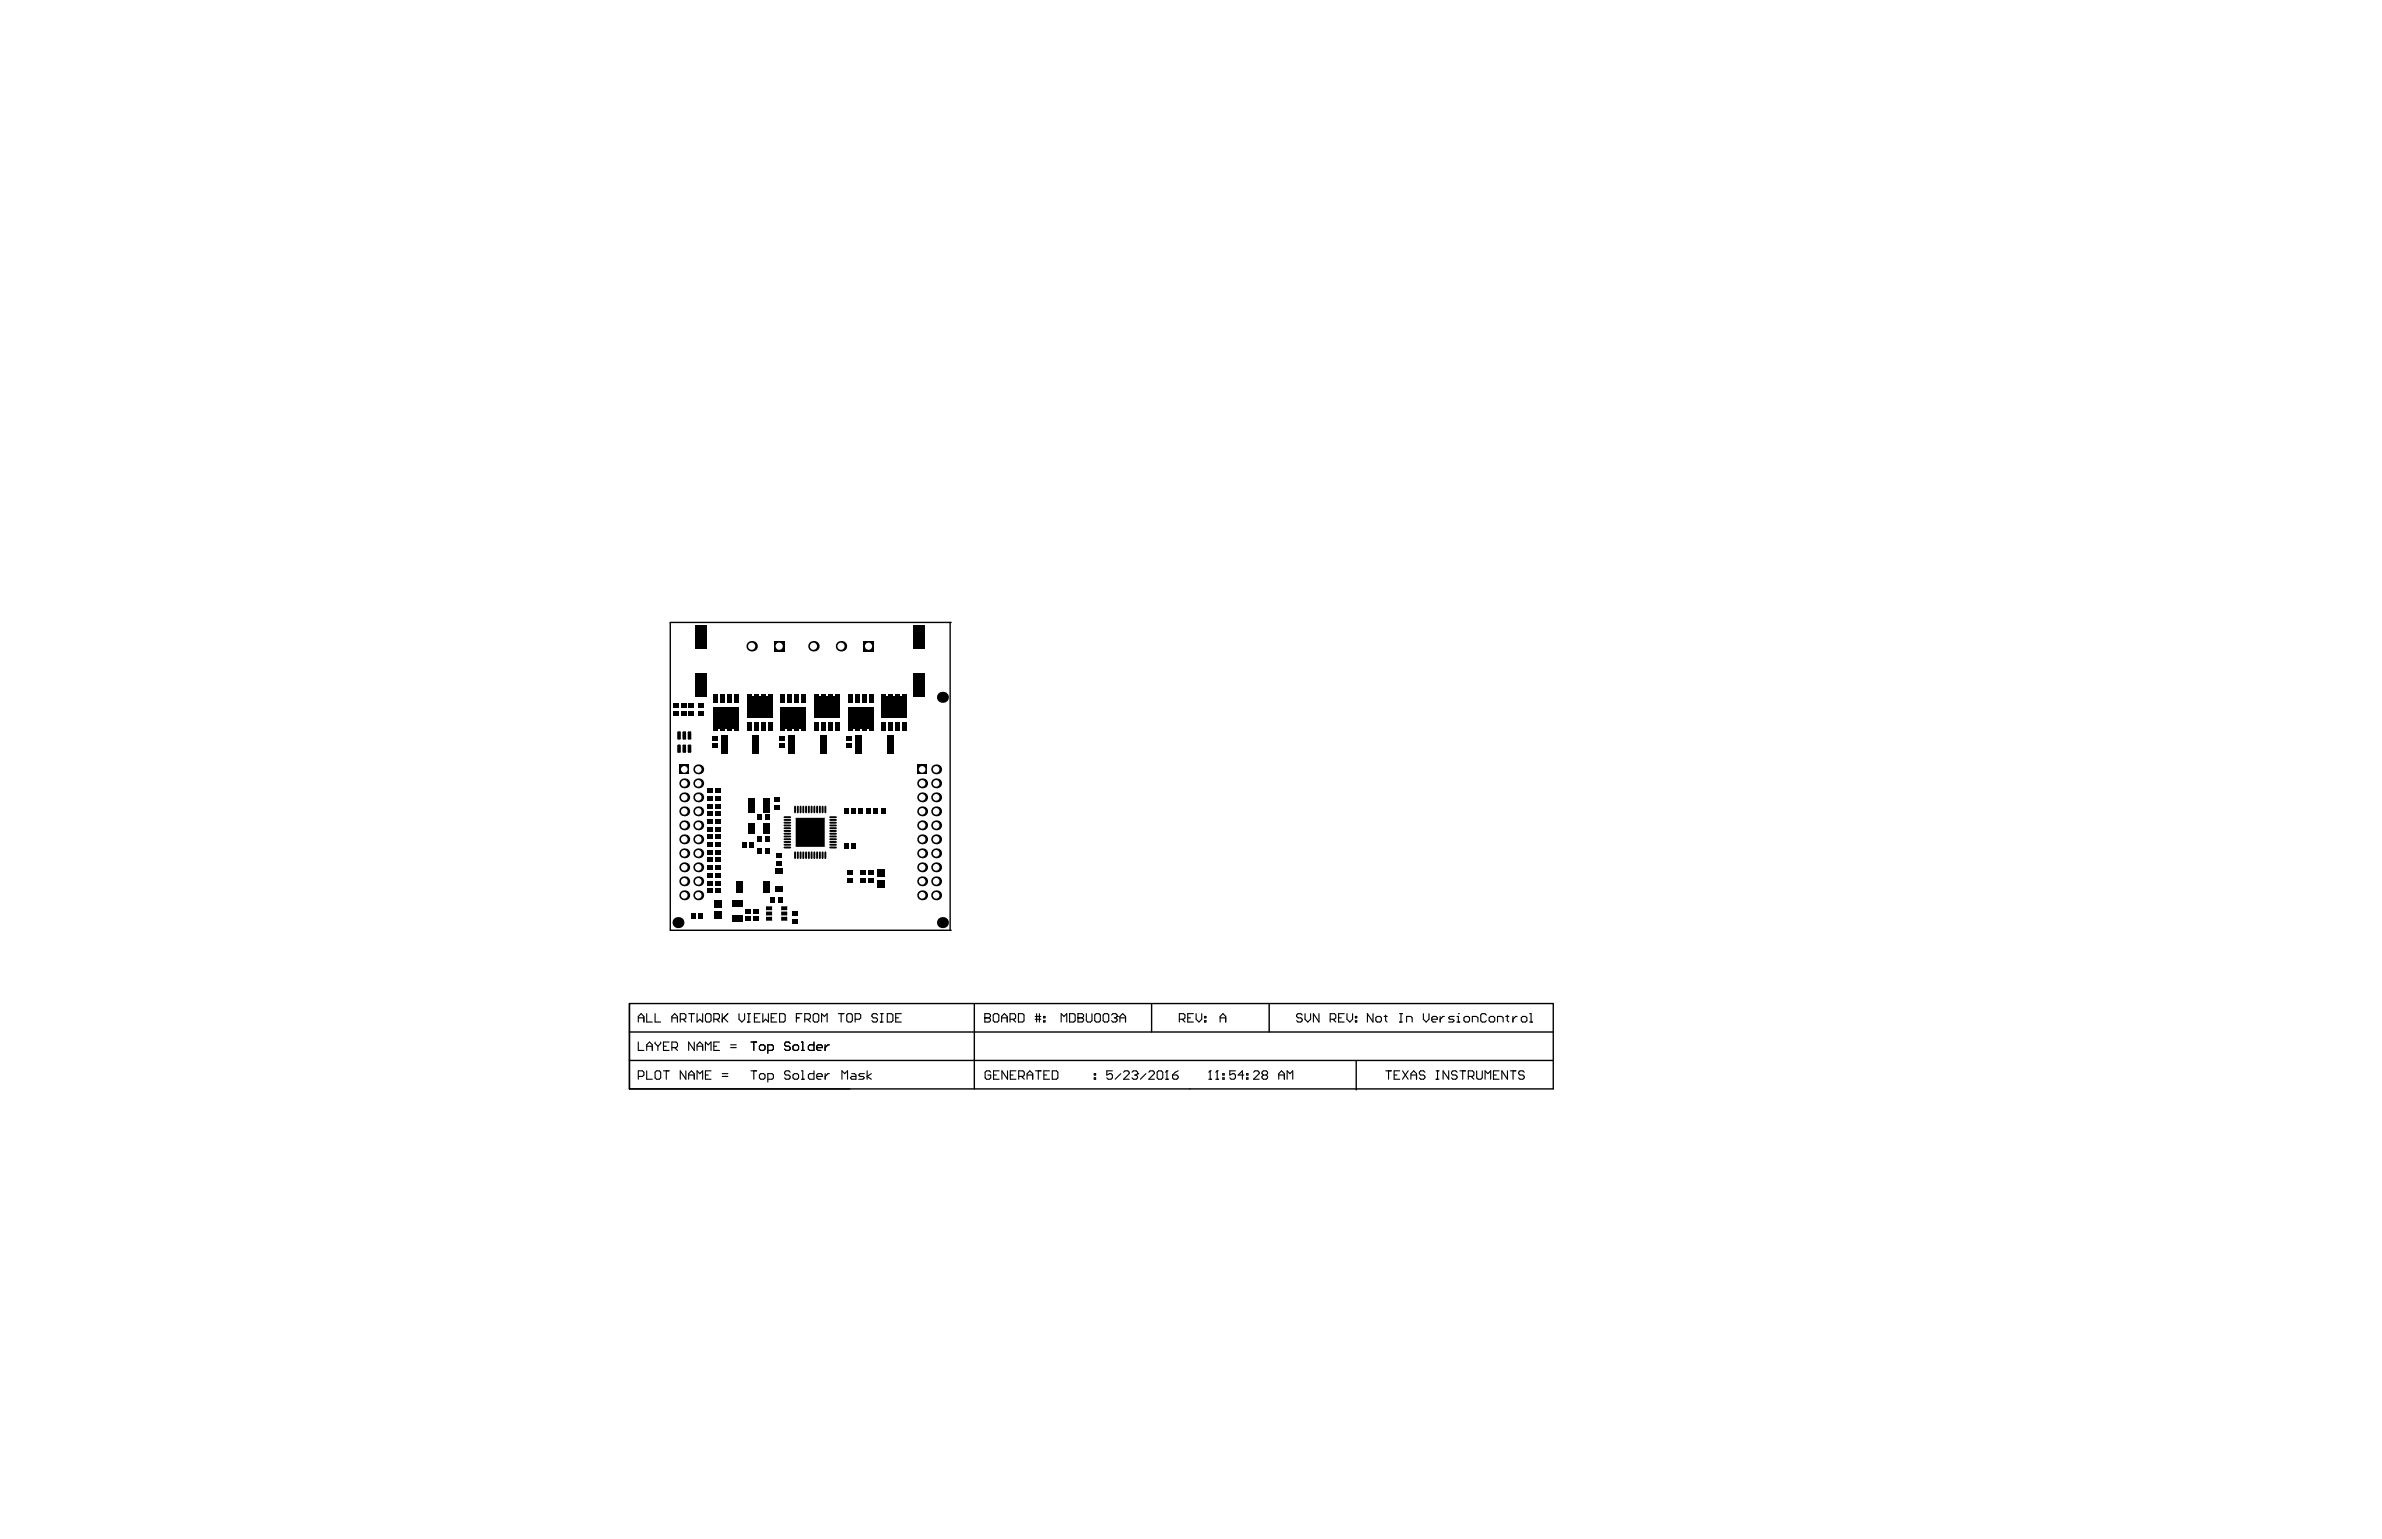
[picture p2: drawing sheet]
<svg xmlns="http://www.w3.org/2000/svg" width="432mm" height="279mm" viewBox="0 0 432 279" stroke-linecap="round" stroke-linejoin="round" font-family="sans-serif">
<path d="M172.2 112.9h.1M172.2 112.9h-50.7v55.8h50.7M172.2 112.9v55.8M172.2 168.7h.1M114.1 182h167.5v15.4h-167.5zM114.1 192.3h167.4M114.1 187.1h167.5M176.6 182v15.4M208.8 182v5.1M230.1 182v5.1M245.9 192.5v5.1" fill="none" stroke="#000" stroke-width=".25"/>
<g fill="none" stroke="#000" stroke-width=".2">
<path d="M115.7 184.6h1M115.7 185.3v-1l.5-.5 .5 .5v1M115.7 188.9v1.6h1M115.7 195.2h.8l.2-.3v-.5l-.2-.2h-.8v1.5M117.2 183.8v1.5h1M117.2 190.5v-1.1l.5-.5 .5 .5v1.1M117.2 194.2v1.5h1M117.2 189.7h1M118.8 183.8v1.5h1M118.8 194.4l.2-.2h.5l.3 .2v1l-.3 .3h-.5l-.2-.3zM118.8 188.9v.3l.5 .5M119.3 189.7v.8"/>
<path d="M119.8 188.9v.3l-.5 .5M120.3 194.2h1M120.3 189.7h.5M120.8 194.2v1.5M121.3 188.9h-1v1.6h1M121.8 184.6h1M121.8 190h.8l.2-.3v-.5l-.2-.3h-.8v1.6M121.8 185.3v-1l.5-.5 .5 .5v1M122.3 190l.5 .5M123.3 184.8h.8l.2-.2v-.6l-.2-.2h-.8v1.5M123.8 184.8l.5 .5M124.3 194.2v1.5l-1-1.5v1.5"/>
<path d="M124.8 183.8h1.1M124.8 195.7v-1l.5-.5 .6 .5v1M124.8 194.9h1.1M125.3 183.8v1.5M125.9 188.9v1.6l-1.1-1.6v1.6M126.4 183.8v1.5l.5-.5 .5 .5v-1.5M126.4 190.5v-1.1l.5-.5 .5 .5v1.1M126.4 195.7v-1.5l.5 .5 .5-.5v1.5M126.4 189.7h1M127.9 194.9h.5M127.9 190.5v-1.6l.5 .5 .5-.5v1.6M128.1 183.8h.5l.3 .2v1.1l-.3 .2h-.5l-.2-.2v-1.1z"/>
<path d="M128.9 194.2h-1v1.5h1M129.4 184.8h.8l.2-.2v-.6l-.2-.2h-.8v1.5M129.4 189.7h.5M129.9 184.8l.5 .5M130.4 188.9h-1v1.6h1M130.9 195.2h1M130.9 194.7h1M130.9 183.8v1.5M131.2 184.6l.7 .7M131.9 183.8l-1 1M132.4 190h1.1M132.4 189.4h1.1"/>
<path d="M134 183.8v1l.5 .5 .5-.5v-1M135.5 185.3h.5M135.5 183.8h.5M135.7 183.8v1.5M136.1 194.2h1.1M136.1 188.9h1.1M136.6 188.9v1.6M136.6 194.2v1.5M136.8 184.6h.5M137.7 194.9l.2-.2h.5l.3 .2v.5l-.3 .3h-.5l-.2-.3zM137.7 189.7l.2-.3h.5l.3 .3v.5l-.3 .3h-.5l-.2-.3zM137.8 183.8h-1v1.5h1"/>
<path d="M138.3 183.8v1.5l.5-.5 .5 .5v-1.5M139.2 195.7h.7l.3-.3v-.5l-.3-.2h-.7v1.5M139.2 190.5h.7l.3-.3v-.5l-.3-.3h-.7v1.6M139.8 184.6h.5M140.8 183.8h-1v1.5h1M141.3 183.8h.8l.2 .2v1.1l-.2 .2h-.8zM143.2 194.4l-.2-.2h-.5l-.3 .2v.3l.3 .2h.5l.2 .3v.2l-.2 .3h-.5l-.3-.3M143.2 189.2l-.2-.3h-.5l-.3 .3v.2l.3 .3h.5l.2 .3v.2l-.2 .3h-.5l-.3-.3M143.7 194.9l.3-.2h.5l.3 .2v.5l-.3 .3h-.5l-.3-.3zM143.7 189.7l.3-.3h.5l.3 .3v.5l-.3 .3h-.5l-.3-.3zM144.4 184.6h.5M145.3 194.2h.2v1.5"/>
<path d="M145.3 195.7h.5M145.3 190.5h.5M145.3 188.9h.2v1.6M145.4 183.8h-1v1.5M145.9 184.8h.7l.3-.2v-.6l-.3-.2h-.7v1.5M146.4 184.8l.5 .5M147.6 194.2v1.5h-.8l-.3-.3v-.5l.3-.2h.8M147.6 188.9v1.6h-.8l-.3-.3v-.5l.3-.3h.8M147.7 183.8h.5l.2 .2v1.1l-.2 .2h-.5l-.3-.2v-1.1zM148.1 195.2h1v-.3l-.3-.2h-.5l-.2 .2v.5l.2 .3h.5M148.1 190h1v-.3l-.3-.3h-.5l-.2 .3v.5l.2 .3h.5M148.9 185.3v-1.5l.5 .5 .5-.5v1.5"/>
<path d="M149.6 189.4v1.1M149.6 194.7v1M150.3 194.7h-.2l-.5 .5M150.3 189.4h-.2l-.5 .6M152 183.8h1M152.5 183.8v1.5M152.6 195.7v-1.5l.5 .5 .5-.5v1.5M153.5 184l.2-.2h.6l.2 .2v1.1l-.2 .2h-.6l-.2-.2zM154.4 194.7h.5l.3 .2v.8h-.8l-.3-.3 .3-.2h.8M155 184.8h.8l.2-.2v-.6l-.2-.2h-.8v1.5M156.7 194.7h-.8l-.2 .2 .2 .3h.5l.3 .2-.3 .3h-.7M157.2 194.2v1.5"/>
<path d="M157.9 194.7l-.7 .5 .7 .5M159.1 184l-.3-.2h-.5l-.2 .2v.3l.2 .3h.5l.3 .2v.3l-.3 .2h-.5l-.2-.2M159.6 185.3h.5M159.6 183.8h.5M159.8 183.8v1.5M160.8 183.8h.8l.3 .2v1.1l-.3 .2h-.8zM162.4 184.6h.5M163.4 183.8h-1v1.5h1M178.5 184.6h.1M178.5 183.8h.8l.2 .2v.3l-.2 .3 .2 .2v.3l-.2 .2h-.8zM178.5 184.6h.8M179.6 194.4l-.3-.2h-.5l-.2 .2v1l.2 .3h.5l.3-.3v-.5h-.5"/>
<path d="M180.1 184l.2-.2h.5l.3 .2v1.1l-.3 .2h-.5l-.2-.2zM180.1 194.9h.5M181.1 194.2h-1v1.5h1M181.6 184.6h1M181.6 185.3v-1l.5-.5 .5 .5v1M182.6 194.2v1.5l-1-1.5v1.5M183.1 184.8h.8l.2-.2v-.6l-.2-.2h-.8v1.5M183.1 194.9h.6M183.6 184.8l.5 .5M184.2 194.2h-1.1v1.5h1.1M184.6 183.8h.8l.2 .2v1.1l-.2 .2h-.8zM184.7 195.2h.7l.3-.3v-.5l-.3-.2h-.7v1.5"/>
<path d="M185.2 195.2l.5 .5M186.2 194.9h1M186.2 195.7v-1l.5-.5 .5 .5v1M187.7 184.3h1M187.7 184.8h1M187.7 194.2h1M187.9 183.8v1.5M188.2 194.2v1.5M188.4 183.8v1.5M189.2 185.1h.2v.2h-.2zM189.2 184.3h.2v.3h-.2zM189.2 194.9h.5"/>
<path d="M190.2 194.2h-1v1.5h1M190.8 194.2h.7l.3 .2v1l-.3 .3h-.7zM192.4 185.3v-1.5l.5 .5 .5-.5v1.5M193.9 183.8h.7l.3 .2v1.1l-.3 .2h-.7zM195.4 184.6h.1M195.4 183.8h.8l.2 .2v.3l-.2 .3 .2 .2v.3l-.2 .2h-.8zM195.4 184.6h.8M196.9 183.8v1.3l.3 .2h.5l.2-.2v-1.3M198.4 195.4h.2v.3h-.2zM198.4 194.7h.2v.2h-.2zM198.5 184l.2-.2h.5l.3 .2v1.1l-.3 .2h-.5l-.2-.2zM200 184l.2-.2h.5l.3 .2v1.1l-.3 .2h-.5l-.2-.2z"/>
<path d="M201.5 184l.2-.2h.6l.2 .2v.3M201.7 194.2h-1.1v.7l.5-.2h.3l.3 .2v.5l-.3 .3h-.5l-.3-.3M202 184.6h.3M202.3 184.6l.2 .2v.3l-.2 .2h-.6l-.2-.2M202.5 184.3h.1M202.5 184.3l-.2 .3M203 184.6h1M203 185.3v-1l.5-.5 .5 .5v1M203.2 194.7l-1 1M203.7 194.4l.2-.2h.5l.3 .2v.3l-1 1h1M205.2 194.4l.3-.2h.5l.2 .2v.3M205.7 194.9h.3"/>
<path d="M206 194.9l.2 .3v.2l-.2 .3h-.5l-.3-.3M206.2 194.7h.1M206.2 194.7l-.2 .2M207.7 194.7l-1 1M208.2 194.4l.3-.2h.5l.3 .2v.3l-1.1 1h1.1M209.8 194.4l.2-.2h.5l.3 .2v1l-.3 .3h-.5l-.2-.3zM211.3 195.7h.5M211.5 194.2h.1M211.5 194.2v1.5M211.5 194.2l-.2 .2M212.6 194.9h.7l.3 .3v.2l-.3 .3h-.5l-.2-.3zM213.6 194.2l-.5 .2-.5 .5"/>
<path d="M213.8 184.8h.7l.3-.2v-.6l-.3-.2h-.7v1.5M214.3 184.8l.5 .5M215.3 184.6h.5M216.3 183.8h-1v1.5h1M216.8 183.8v1l.5 .5 .5-.5v-1M218.4 185.1h.2v.2h-.2zM218.4 184.3h.2v.3h-.2zM219.1 195.7h.5M219.4 194.2h.1M219.4 194.2v1.5M219.4 194.2l-.3 .2M220.4 195.7h.5"/>
<path d="M220.6 194.2h.1M220.6 194.2v1.5M220.6 194.2l-.2 .2M221.2 185.3v-1l.5-.5 .5 .5v1M221.2 184.6h1M221.7 195.4h.2v.3h-.2zM221.7 194.7h.2v.2h-.2zM223.9 194.2h-1v.7l.5-.2h.3l.2 .2v.5l-.2 .3h-.5l-.3-.3M225.5 194.9h-1l.7-.7v1.5M226 195.4h.2v.3h-.2zM226 194.7h.2v.2h-.2zM227.2 194.4l.3-.2h.5l.3 .2v.3l-1.1 1h1.1"/>
<path d="M229 194.9l-.2-.2v-.3l.2-.2h.5l.3 .2v.3l-.3 .2M229 194.9l-.2 .3v.2l.2 .3h.5l.3-.3v-.2l-.3-.3M229 194.9h.5M231.8 194.9h1M231.8 195.7v-1l.5-.5 .5 .5v1M233.3 195.7v-1.5l.5 .5 .5-.5v1.5M236.1 184l-.3-.2h-.5l-.3 .2v.3l.3 .3h.5l.3 .2v.3l-.3 .2h-.5l-.3-.2M236.6 183.8v1l.5 .5 .5-.5v-1M239.1 183.8v1.5l-1-1.5v1.5M241.1 184.8h.8l.2-.2v-.6l-.2-.2h-.8v1.5M241.6 184.8l.5 .5M242.7 184.6h.5"/>
<path d="M243.7 183.8h-1v1.5h1M244.2 183.8v1l.5 .5 .5-.5v-1M245.7 185.1h.2v.2h-.2zM245.7 184.3h.2v.3h-.2zM248.9 183.8v1.5l-1-1.5v1.5M249.7 184.3h.5l.2 .3v.5l-.2 .2h-.5l-.3-.2v-.5zM250.9 184.3h.5M251.2 184v1.1l.2 .2M251.2 194.2h1M251.7 194.2v1.5M252.7 194.9h.5M253.7 185.3h.5"/>
<path d="M253.7 183.8h.5M253.7 194.2h-1v1.5h1M254 183.8v1.5M254.2 194.2l1.1 1.5M255 185.3v-1h.7l.3 .3v.7M255.3 194.2l-1.1 1.5M255.8 194.9h1M255.8 195.7v-1l.5-.5 .5 .5v1M258 183.8v1l.5 .5 .5-.5v-1M258.3 194.4l-.2-.2h-.6l-.2 .2v.3l.2 .2h.6l.2 .3v.2l-.2 .3h-.6l-.2-.3M259.5 184.8h1.1v-.2l-.3-.3h-.5l-.3 .3v.5l.3 .2h.5M260.3 194.2h.5"/>
<path d="M260.3 195.7h.5M260.6 194.2v1.5M261.1 184.3v1M261.8 184.3h-.2l-.5 .5M262.6 194.2v1.5l-1-1.5v1.5M263.6 184.3h-.8l-.2 .3 .2 .2h.5l.3 .3-.3 .2h-.7M264.1 185.3h.5M264.1 184.3h.3v1M264.1 194.4l-.2-.2h-.5l-.3 .2v.3l.3 .2h.5l.2 .3v.2l-.2 .3h-.5l-.3-.3M264.4 183.8h.1M264.6 194.2h1.1M265.2 194.2v1.5"/>
<path d="M265.6 184.3h.5l.3 .3v.5l-.3 .2h-.5l-.2-.2v-.5zM266.2 195.2h.7l.3-.3v-.5l-.3-.2h-.7v1.5M266.7 195.2l.5 .5M266.9 185.3v-1h.8l.2 .3v.7M267.7 194.2v1.2l.2 .3h.5l.3-.3v-1.2M269.2 195.7v-1.5l.5 .5 .5-.5v1.5M269.4 184l-.2-.2h-.5l-.3 .2v1.1l.3 .2h.5l.2-.2M270.2 184.3h.5l.3 .3v.5l-.3 .2h-.5l-.3-.2v-.5zM270.7 194.9h.5M271.5 185.3v-1h.7l.3 .3v.7M271.7 194.2h-1v1.5h1M273 184.3h.5"/>
<path d="M273.2 184v1.1l.3 .2M273.3 194.2v1.5l-1-1.5v1.5M273.8 194.2h1M274.3 184.3v1M274.3 194.2v1.5M275 184.3h-.2l-.5 .5M276 184.3h.5l.3 .3v.5l-.3 .2h-.5l-.2-.2v-.5zM276.3 194.4l-.2-.2h-.6l-.2 .2v.3l.2 .2h.6l.2 .3v.2l-.2 .3h-.6l-.2-.3M277.3 185.3h.5M277.3 183.8h.2v1.5"/>
</g>
<g fill="#000">
<path d="M129.3 128.2h4.7v3.9h-4.7z" fill-rule="evenodd"/>
<path d="M135.4 126.2h4.6v3.9h-4.6z" fill-rule="evenodd"/>
<path d="M141.5 128.2h4.6v3.9h-4.6z" fill-rule="evenodd"/>
<path d="M147.6 126.2h4.6v3.9h-4.6z" fill-rule="evenodd"/>
<path d="M153.7 128.2h4.6v3.9h-4.6z" fill-rule="evenodd"/>
<path d="M159.8 126.2h4.6v3.9h-4.6z" fill-rule="evenodd"/>
</g>
<g fill="#000">
<circle cx="124" cy="159.8" r=".9"/>
<circle cx="144.7" cy="148.7" r=".3"/>
<circle cx="144.7" cy="153.1" r=".3"/>
<circle cx="144.7" cy="149.8" r=".3"/>
<circle cx="144.7" cy="150.9" r=".3"/>
<circle cx="144.7" cy="152" r=".3"/>
<circle cx="145.8" cy="148.7" r=".3"/>
<circle cx="145.8" cy="153.1" r=".3"/>
<circle cx="145.8" cy="149.8" r=".3"/>
<circle cx="145.8" cy="150.9" r=".3"/>
<circle cx="145.8" cy="152" r=".3"/>
<circle cx="146.9" cy="148.7" r=".3"/>
<circle cx="146.9" cy="153.1" r=".3"/>
<circle cx="146.9" cy="149.8" r=".3"/>
<circle cx="146.9" cy="150.9" r=".3"/>
<circle cx="146.9" cy="152" r=".3"/>
<circle cx="148" cy="148.7" r=".3"/>
<circle cx="148" cy="153.1" r=".3"/>
<circle cx="148" cy="149.8" r=".3"/>
<circle cx="148" cy="150.9" r=".3"/>
<circle cx="148" cy="152" r=".3"/>
<circle cx="149.1" cy="148.7" r=".3"/>
<circle cx="149.1" cy="153.1" r=".3"/>
<circle cx="149.1" cy="149.8" r=".3"/>
<circle cx="149.1" cy="150.9" r=".3"/>
<circle cx="149.1" cy="152" r=".3"/>
</g>
<circle cx="124" cy="159.8" r=".6" fill="#fff"/>
<circle cx="126.6" cy="159.8" r=".9" fill="#000"/>
<circle cx="126.6" cy="159.8" r=".6" fill="#fff"/>
<circle cx="124" cy="149.6" r=".9" fill="#000"/>
<circle cx="124" cy="149.6" r=".6" fill="#fff"/>
<circle cx="126.6" cy="149.6" r=".9" fill="#000"/>
<circle cx="126.6" cy="149.6" r=".6" fill="#fff"/>
<path d="M123.1 138.6h1.8v1.8h-1.8z" fill-rule="evenodd" fill="#000"/>
<circle cx="124" cy="139.5" r=".6" fill="#fff"/>
<circle cx="126.6" cy="139.5" r=".9" fill="#000"/>
<circle cx="126.6" cy="139.5" r=".6" fill="#fff"/>
<circle cx="167.2" cy="159.8" r=".9" fill="#000"/>
<circle cx="167.2" cy="159.8" r=".6" fill="#fff"/>
<circle cx="167.2" cy="149.6" r=".9" fill="#000"/>
<circle cx="167.2" cy="149.6" r=".6" fill="#fff"/>
<path d="M166.3 138.6h1.8v1.8h-1.8z" fill-rule="evenodd" fill="#000"/>
<circle cx="167.2" cy="139.5" r=".6" fill="#fff"/>
<circle cx="124" cy="162.3" r=".9" fill="#000"/>
<circle cx="124" cy="162.3" r=".6" fill="#fff"/>
<circle cx="126.6" cy="162.3" r=".9" fill="#000"/>
<circle cx="126.6" cy="162.3" r=".6" fill="#fff"/>
<circle cx="124" cy="152.2" r=".9" fill="#000"/>
<circle cx="124" cy="152.2" r=".6" fill="#fff"/>
<circle cx="124" cy="154.7" r=".9" fill="#000"/>
<circle cx="124" cy="154.7" r=".6" fill="#fff"/>
<circle cx="126.6" cy="152.2" r=".9" fill="#000"/>
<circle cx="126.6" cy="152.2" r=".6" fill="#fff"/>
<circle cx="126.6" cy="154.7" r=".9" fill="#000"/>
<circle cx="126.6" cy="154.7" r=".6" fill="#fff"/>
<circle cx="124" cy="144.6" r=".9" fill="#000"/>
<circle cx="124" cy="144.6" r=".6" fill="#fff"/>
<circle cx="124" cy="147.1" r=".9" fill="#000"/>
<circle cx="124" cy="147.1" r=".6" fill="#fff"/>
<circle cx="126.6" cy="144.6" r=".9" fill="#000"/>
<circle cx="126.6" cy="144.6" r=".6" fill="#fff"/>
<circle cx="126.6" cy="147.1" r=".9" fill="#000"/>
<circle cx="126.6" cy="147.1" r=".6" fill="#fff"/>
<circle cx="167.2" cy="162.3" r=".9" fill="#000"/>
<circle cx="167.2" cy="162.3" r=".6" fill="#fff"/>
<circle cx="167.2" cy="152.2" r=".9" fill="#000"/>
<circle cx="167.2" cy="152.2" r=".6" fill="#fff"/>
<circle cx="167.2" cy="154.7" r=".9" fill="#000"/>
<circle cx="167.2" cy="154.7" r=".6" fill="#fff"/>
<circle cx="167.2" cy="144.6" r=".9" fill="#000"/>
<circle cx="167.2" cy="144.6" r=".6" fill="#fff"/>
<circle cx="167.2" cy="147.1" r=".9" fill="#000"/>
<circle cx="167.2" cy="147.1" r=".6" fill="#fff"/>
<circle cx="124" cy="142" r=".9" fill="#000"/>
<circle cx="124" cy="142" r=".6" fill="#fff"/>
<circle cx="124" cy="157.3" r=".9" fill="#000"/>
<circle cx="124" cy="157.3" r=".6" fill="#fff"/>
<circle cx="126.6" cy="142" r=".9" fill="#000"/>
<circle cx="126.6" cy="142" r=".6" fill="#fff"/>
<circle cx="126.6" cy="157.3" r=".9" fill="#000"/>
<circle cx="126.6" cy="157.3" r=".6" fill="#fff"/>
<circle cx="136.3" cy="117.2" r=".95" fill="#000"/>
<circle cx="136.3" cy="117.2" r=".65" fill="#fff"/>
<path d="M140.3 116.2h1.9v1.9h-1.9z" fill-rule="evenodd" fill="#000"/>
<circle cx="141.3" cy="117.2" r=".65" fill="#fff"/>
<circle cx="152.5" cy="117.2" r=".95" fill="#000"/>
<circle cx="152.5" cy="117.2" r=".65" fill="#fff"/>
<circle cx="147.5" cy="117.2" r=".95" fill="#000"/>
<circle cx="147.5" cy="117.2" r=".65" fill="#fff"/>
<path d="M156.5 116.2h1.9v1.9h-1.9z" fill-rule="evenodd" fill="#000"/>
<circle cx="157.4" cy="117.2" r=".65" fill="#fff"/>
<circle cx="167.2" cy="142" r=".9" fill="#000"/>
<circle cx="167.2" cy="142" r=".6" fill="#fff"/>
<circle cx="167.2" cy="157.3" r=".9" fill="#000"/>
<circle cx="167.2" cy="157.3" r=".6" fill="#fff"/>
<circle cx="169.7" cy="159.8" r=".9" fill="#000"/>
<circle cx="169.7" cy="159.8" r=".6" fill="#fff"/>
<circle cx="169.7" cy="149.6" r=".9" fill="#000"/>
<circle cx="169.7" cy="149.6" r=".6" fill="#fff"/>
<circle cx="169.7" cy="139.5" r=".9" fill="#000"/>
<circle cx="169.7" cy="139.5" r=".6" fill="#fff"/>
<circle cx="169.7" cy="162.3" r=".9" fill="#000"/>
<circle cx="169.7" cy="162.3" r=".6" fill="#fff"/>
<circle cx="169.7" cy="152.2" r=".9" fill="#000"/>
<circle cx="169.7" cy="152.2" r=".6" fill="#fff"/>
<circle cx="169.7" cy="154.7" r=".9" fill="#000"/>
<circle cx="169.7" cy="154.7" r=".6" fill="#fff"/>
<circle cx="169.7" cy="144.6" r=".9" fill="#000"/>
<circle cx="169.7" cy="144.6" r=".6" fill="#fff"/>
<circle cx="169.7" cy="147.1" r=".9" fill="#000"/>
<circle cx="169.7" cy="147.1" r=".6" fill="#fff"/>
<circle cx="169.7" cy="142" r=".9" fill="#000"/>
<circle cx="169.7" cy="142" r=".6" fill="#fff"/>
<circle cx="169.7" cy="157.3" r=".9" fill="#000"/>
<circle cx="169.7" cy="157.3" r=".6" fill="#fff"/>
<g fill="#000">
<path d="M126 113.4h2.1v4.2h-2.1z" fill-rule="evenodd"/>
<path d="M165.6 113.4h2.1v4.2h-2.1z" fill-rule="evenodd"/>
<path d="M122 128.8h1v.9h-1z" fill-rule="evenodd"/>
<path d="M122 127.4h1v.9h-1z" fill-rule="evenodd"/>
<path d="M122.8 135.2l.2-.2h.2l.2 .2v1.1l-.2 .2h-.2l-.2-.2z" fill-rule="evenodd"/>
<path d="M122.8 132.8l.2-.2h.2l.2 .2v1.1l-.2 .2h-.2l-.2-.2z" fill-rule="evenodd"/>
<path d="M123.7 135.2l.2-.2h.3l.2 .2v1.1l-.2 .2h-.3l-.2-.2z" fill-rule="evenodd"/>
<path d="M123.7 132.8l.2-.2h.3l.2 .2v1.1l-.2 .2h-.3l-.2-.2z" fill-rule="evenodd"/>
<path d="M123.4 128.8h1v.9h-1z" fill-rule="evenodd"/>
<path d="M123.4 127.4h1v.9h-1z" fill-rule="evenodd"/>
<path d="M124.9 135h.2l.2 .2v1.1l-.2 .2h-.2l-.2-.2v-1.1z" fill-rule="evenodd"/>
<path d="M124.9 132.6h.2l.2 .2v1.1l-.2 .2h-.2l-.2-.2v-1.1z" fill-rule="evenodd"/>
<path d="M124.8 128.8h1v.9h-1z" fill-rule="evenodd"/>
<path d="M124.8 127.4h1v.9h-1z" fill-rule="evenodd"/>
<path d="M126.6 128.8h1v.9h-1z" fill-rule="evenodd"/>
<path d="M126.6 127.4h1v.9h-1z" fill-rule="evenodd"/>
<path d="M126 122.1h2.1v4.2h-2.1z" fill-rule="evenodd"/>
<path d="M129.1 134.8h1v.9h-1z" fill-rule="evenodd"/>
<path d="M129.1 133.4h1v.9h-1z" fill-rule="evenodd"/>
<path d="M129.3 131.8h.9v.7h-.9z" fill-rule="evenodd"/>
<path d="M129.3 125.8h.9v1.5h-.9z" fill-rule="evenodd"/>
<path d="M130.7 133.4h1.2v3.4h-1.2z" fill-rule="evenodd"/>
<path d="M130.6 131.8h.8v.7h-.8z" fill-rule="evenodd"/>
<path d="M130.6 125.8h.8v1.5h-.8z" fill-rule="evenodd"/>
<path d="M131.9 131.8h.8v.7h-.8z" fill-rule="evenodd"/>
<path d="M131.9 125.8h.8v1.5h-.8z" fill-rule="evenodd"/>
<path d="M133.2 131.8h.8v.7h-.8z" fill-rule="evenodd"/>
<path d="M133.2 125.8h.8v1.5h-.8z" fill-rule="evenodd"/>
<path d="M135.4 131h.8v1.5h-.8z" fill-rule="evenodd"/>
<path d="M135.4 125.9h.8v.6h-.8z" fill-rule="evenodd"/>
<path d="M136.4 133.4h1.2v3.4h-1.2z" fill-rule="evenodd"/>
<path d="M136.7 131h.8v1.5h-.8z" fill-rule="evenodd"/>
<path d="M136.7 125.9h.8v.6h-.8z" fill-rule="evenodd"/>
<path d="M138 131h.8v1.5h-.8z" fill-rule="evenodd"/>
<path d="M138 125.9h.8v.6h-.8z" fill-rule="evenodd"/>
<path d="M139.2 131h.8v1.5h-.8z" fill-rule="evenodd"/>
<path d="M139.2 125.9h.8v.6h-.8z" fill-rule="evenodd"/>
<path d="M141.3 134.8h1v.9h-1z" fill-rule="evenodd"/>
<path d="M141.3 133.4h1v.9h-1z" fill-rule="evenodd"/>
<path d="M141.5 131.8h.8v.7h-.8z" fill-rule="evenodd"/>
<path d="M141.5 125.8h.8v1.5h-.8z" fill-rule="evenodd"/>
<path d="M142.9 133.4h1.2v3.4h-1.2z" fill-rule="evenodd"/>
<path d="M142.8 131.8h.8v.7h-.8z" fill-rule="evenodd"/>
<path d="M142.8 125.8h.8v1.5h-.8z" fill-rule="evenodd"/>
<path d="M144.1 131.8h.8v.7h-.8z" fill-rule="evenodd"/>
<path d="M144.1 125.8h.8v1.5h-.8z" fill-rule="evenodd"/>
<path d="M145.3 131.8h.8v.7h-.8z" fill-rule="evenodd"/>
<path d="M145.3 125.8h.8v1.5h-.8z" fill-rule="evenodd"/>
<path d="M147.6 131h.8v1.5h-.8z" fill-rule="evenodd"/>
<path d="M147.6 125.9h.8v.6h-.8z" fill-rule="evenodd"/>
<path d="M148.6 133.4h1.2v3.4h-1.2z" fill-rule="evenodd"/>
<path d="M148.9 131h.8v1.5h-.8z" fill-rule="evenodd"/>
<path d="M148.9 125.9h.8v.6h-.8z" fill-rule="evenodd"/>
<path d="M150.1 131h.9v1.5h-.9z" fill-rule="evenodd"/>
<path d="M150.1 125.9h.9v.6h-.9z" fill-rule="evenodd"/>
<path d="M151.4 131h.8v1.5h-.8z" fill-rule="evenodd"/>
<path d="M151.4 125.9h.8v.6h-.8z" fill-rule="evenodd"/>
<path d="M153.5 134.8h.9v.9h-.9z" fill-rule="evenodd"/>
<path d="M153.5 133.4h.9v.9h-.9z" fill-rule="evenodd"/>
<path d="M153.7 131.8h.8v.7h-.8z" fill-rule="evenodd"/>
<path d="M153.7 125.8h.8v1.5h-.8z" fill-rule="evenodd"/>
<path d="M155.1 133.4h1.2v3.4h-1.2z" fill-rule="evenodd"/>
<path d="M155 131.8h.8v.7h-.8z" fill-rule="evenodd"/>
<path d="M155 125.8h.8v1.5h-.8z" fill-rule="evenodd"/>
<path d="M156.2 131.8h.8v.7h-.8z" fill-rule="evenodd"/>
<path d="M156.2 125.8h.8v1.5h-.8z" fill-rule="evenodd"/>
<path d="M157.5 131.8h.8v.7h-.8z" fill-rule="evenodd"/>
<path d="M157.5 125.8h.8v1.5h-.8z" fill-rule="evenodd"/>
<path d="M159.8 131h.8v1.5h-.8z" fill-rule="evenodd"/>
<path d="M159.8 125.9h.8v.6h-.8z" fill-rule="evenodd"/>
<path d="M160.8 133.4h1.2v3.4h-1.2z" fill-rule="evenodd"/>
<path d="M161.1 131h.8v1.5h-.8z" fill-rule="evenodd"/>
<path d="M161.1 125.9h.8v.6h-.8z" fill-rule="evenodd"/>
<path d="M162.3 131h.8v1.5h-.8z" fill-rule="evenodd"/>
<path d="M162.3 125.9h.8v.6h-.8z" fill-rule="evenodd"/>
<path d="M163.6 131h.8v1.5h-.8z" fill-rule="evenodd"/>
<path d="M163.6 125.9h.8v.6h-.8z" fill-rule="evenodd"/>
<path d="M165.6 122.1h2.1v4.2h-2.1z" fill-rule="evenodd"/>
<path d="M128.3 159.7h.9v.9h-.9z" fill-rule="evenodd"/>
<path d="M128.3 156.9h.9v.9h-.9z" fill-rule="evenodd"/>
<path d="M128.3 155.5h.9v.9h-.9z" fill-rule="evenodd"/>
<path d="M128.3 151.3h.9v.9h-.9z" fill-rule="evenodd"/>
<path d="M128.3 147.1h.9v.9h-.9z" fill-rule="evenodd"/>
<path d="M128.3 145.7h.9v.9h-.9z" fill-rule="evenodd"/>
<path d="M128.3 142.9h.9v.9h-.9z" fill-rule="evenodd"/>
<path d="M128.3 158.3h.9v.9h-.9z" fill-rule="evenodd"/>
<path d="M128.3 149.9h.9v.9h-.9z" fill-rule="evenodd"/>
<path d="M128.3 152.7h.9v.9h-.9z" fill-rule="evenodd"/>
<path d="M128.3 154.1h.9v.9h-.9z" fill-rule="evenodd"/>
<path d="M128.3 144.3h.9v.9h-.9z" fill-rule="evenodd"/>
<path d="M128.3 148.5h.9v.9h-.9z" fill-rule="evenodd"/>
<path d="M129.7 159.7h.9v.9h-.9z" fill-rule="evenodd"/>
<path d="M129.7 156.9h.9v.9h-.9z" fill-rule="evenodd"/>
<path d="M129.7 155.5h.9v.9h-.9z" fill-rule="evenodd"/>
<path d="M129.7 158.3h.9v.9h-.9z" fill-rule="evenodd"/>
<path d="M129.7 154.1h.9v.9h-.9z" fill-rule="evenodd"/>
<path d="M129.7 151.3h.9v.9h-.9z" fill-rule="evenodd"/>
<path d="M129.7 147.1h.9v.9h-.9z" fill-rule="evenodd"/>
<path d="M129.7 145.7h.9v.9h-.9z" fill-rule="evenodd"/>
<path d="M129.7 142.9h.9v.9h-.9z" fill-rule="evenodd"/>
<path d="M129.7 149.9h.9v.9h-.9z" fill-rule="evenodd"/>
<path d="M129.7 152.7h.9v.9h-.9z" fill-rule="evenodd"/>
<path d="M129.7 144.3h.9v.9h-.9z" fill-rule="evenodd"/>
<path d="M129.7 148.5h.9v.9h-.9z" fill-rule="evenodd"/>
<path d="M134.4 152.7h.9v1h-.9z" fill-rule="evenodd"/>
<path d="M135.7 144.6h1.2v2.7h-1.2z" fill-rule="evenodd"/>
<path d="M135.7 149.2h1.2v1.9h-1.2z" fill-rule="evenodd"/>
<path d="M135.8 152.7h.9v1h-.9z" fill-rule="evenodd"/>
<path d="M137.2 153.7h.9v1h-.9z" fill-rule="evenodd"/>
<path d="M137.2 151.7h.9v1h-.9z" fill-rule="evenodd"/>
<path d="M137.2 147.7h.9v.9h-.9z" fill-rule="evenodd"/>
<path d="M138.4 144.6h1.2v2.7h-1.2z" fill-rule="evenodd"/>
<path d="M138.4 149.2h1.2v1.9h-1.2z" fill-rule="evenodd"/>
<path d="M138.6 153.7h.9v1h-.9z" fill-rule="evenodd"/>
<path d="M138.6 151.7h.9v1h-.9z" fill-rule="evenodd"/>
<path d="M138.6 147.7h.9v.9h-.9z" fill-rule="evenodd"/>
<path d="M140.4 144.6h1v.9h-1z" fill-rule="evenodd"/>
<path d="M140.4 146h1v.9h-1z" fill-rule="evenodd"/>
<path d="M140.8 154.7h1v.9h-1z" fill-rule="evenodd"/>
<path d="M140.8 156.1h1v.9h-1z" fill-rule="evenodd"/>
<path d="M140.6 157.4h1.4v1h-1.4z" fill-rule="evenodd"/>
<path d="M144.3 148.3h5.1l.1 .1v5l-.1 .2h-5.1l-.1-.2v-5z" fill-rule="evenodd"/>
<path d="M153 153h.9v.9h-.9z" fill-rule="evenodd"/>
<path d="M153.6 159.2h1v.9h-1z" fill-rule="evenodd"/>
<path d="M153.6 157.8h1v.9h-1z" fill-rule="evenodd"/>
<path d="M153 146.6h.9v1h-.9z" fill-rule="evenodd"/>
<path d="M154.4 153h.8v.9h-.8z" fill-rule="evenodd"/>
<path d="M154.4 146.6h.8v1h-.8z" fill-rule="evenodd"/>
<path d="M156 159.2h1v.9h-1z" fill-rule="evenodd"/>
<path d="M156 157.8h1v.9h-1z" fill-rule="evenodd"/>
<path d="M155.6 146.6h.9v1h-.9z" fill-rule="evenodd"/>
<path d="M157 146.6h.9v1h-.9z" fill-rule="evenodd"/>
<path d="M157.4 157.8h1v.9h-1z" fill-rule="evenodd"/>
<path d="M159 157.6h1.3v1.3h-1.3z" fill-rule="evenodd"/>
<path d="M158.3 146.6h.9v1h-.9z" fill-rule="evenodd"/>
<path d="M159.7 146.6h.9v1h-.9z" fill-rule="evenodd"/>
<path d="M125.2 165.5h.9v1h-.9z" fill-rule="evenodd"/>
<path d="M126.6 165.5h.9v1h-.9z" fill-rule="evenodd"/>
<path d="M128.3 161.1h.9v.9h-.9z" fill-rule="evenodd"/>
<path d="M129.7 161.1h.9v.9h-.9z" fill-rule="evenodd"/>
<path d="M129.5 165.3h1.3v1.3h-1.3z" fill-rule="evenodd"/>
<path d="M129.5 163.2h1.3v1.3h-1.3z" fill-rule="evenodd"/>
<path d="M132.8 163.2h1.8v1.2h-1.8z" fill-rule="evenodd"/>
<path d="M132.8 165.9h1.8v1.2h-1.8z" fill-rule="evenodd"/>
<path d="M133.4 159.8h1.1v2.1h-1.1z" fill-rule="evenodd"/>
<path d="M135.1 166.1h1v.9h-1z" fill-rule="evenodd"/>
<path d="M135.1 164.7h1v.9h-1z" fill-rule="evenodd"/>
<path d="M136.5 166.1h1v.9h-1z" fill-rule="evenodd"/>
<path d="M136.5 164.7h1v.9h-1z" fill-rule="evenodd"/>
<path d="M139 166.2h.9l.1 .6-1 .1-.1-.1z" fill-rule="evenodd"/>
<path d="M139 165.3h.9l.1 .6-1 .1-.1-.1z" fill-rule="evenodd"/>
<path d="M139 164.3h.9l.1 .6-1 .1-.1-.1z" fill-rule="evenodd"/>
<path d="M138.4 159.8h1.1v2.1h-1.1z" fill-rule="evenodd"/>
<path d="M139.6 162.6h.9v1h-.9z" fill-rule="evenodd"/>
<path d="M141.6 165.4l1-.1 .1 .6-1 .1z" fill-rule="evenodd"/>
<path d="M141.6 166.3l1-.1 .1 .6-1 .1z" fill-rule="evenodd"/>
<path d="M141.6 164.4l1-.1 .1 .6-1 .1z" fill-rule="evenodd"/>
<path d="M141 162.6h.9v1h-.9z" fill-rule="evenodd"/>
<path d="M140.6 160.7h1.4v1h-1.4z" fill-rule="evenodd"/>
<path d="M143.6 165.2h1v.9h-1z" fill-rule="evenodd"/>
<path d="M143.6 166.6h1v.9h-1z" fill-rule="evenodd"/>
<path d="M157.4 159.2h1v.9h-1z" fill-rule="evenodd"/>
<path d="M159 159.7h1.3v1.3h-1.3z" fill-rule="evenodd"/>
</g>
<g fill="#000">
<path d="M122.8 135.2h.2zM122.8 135.1l.2-.1v.2h-.2z"/>
<path d="M123 136.3v.2zM122.8 136.3h.2v.2z"/>
<path d="M122.8 132.8h.2zM122.8 132.7l.2-.1v.2h-.2z"/>
<path d="M123 133.9v.2zM122.8 133.9h.2v.2z"/>
<path d="M123.2 135v.2zM123.2 135l.2 .2h-.2z"/>
<path d="M123.2 136.3h.2zM123.2 136.3h.2l-.2 .2z"/>
<path d="M123.2 132.6v.2zM123.2 132.6l.2 .2h-.2z"/>
<path d="M123.2 133.9h.2zM123.2 133.9h.2l-.2 .2z"/>
<path d="M123.7 135.2h.2zM123.8 135.1l.1-.1v.2h-.2z"/>
<path d="M123.9 136.3v.2zM123.7 136.3h.2v.2z"/>
<path d="M123.7 132.8h.2zM123.8 132.7l.1-.1v.2h-.2z"/>
<path d="M123.9 133.9v.2zM123.7 133.9h.2v.2z"/>
<path d="M124.2 135v.2zM124.2 135l.2 .2h-.2z"/>
<path d="M124.2 136.3h.2zM124.2 136.3h.2l-.2 .2z"/>
<path d="M124.2 132.6v.2zM124.2 132.6l.2 .2h-.2z"/>
<path d="M124.2 133.9h.2zM124.2 133.9h.2l-.2 .2z"/>
<path d="M124.7 135.2h.2zM124.7 135.1l.2-.1v.2h-.2z"/>
<path d="M124.9 136.3v.2zM124.7 136.3h.2v.2z"/>
<path d="M124.7 132.8h.2zM124.7 132.7l.2-.1v.2h-.2z"/>
<path d="M124.9 133.9v.2zM124.7 133.9h.2v.2z"/>
<path d="M125.1 135v.2zM125.1 135l.2 .2h-.2z"/>
<path d="M125.1 136.3h.2zM125.1 136.3h.2l-.2 .2z"/>
<path d="M125.1 132.6v.2zM125.1 132.6l.2 .2h-.2z"/>
<path d="M125.1 133.9h.2zM125.1 133.9h.2l-.2 .2z"/>
<path d="M144.2 148.4h.1zM144.3 148.3v.1z"/>
<path d="M144.3 153.4v.2zM144.2 153.4l.1 .2z"/>
<path d="M149.4 153.4h.1zM149.4 153.4h.1l-.1 .2z"/>
<path d="M149.4 148.3v.1zM149.4 148.3l.1 .1z"/>
<path d="M138.9 166.3h.1zM138.9 166.3h.1z"/>
<path d="M139 166.8v.1zM138.9 166.8l.1 .1z"/>
<path d="M138.9 165.4h.1zM138.9 165.3l.1 .1z"/>
<path d="M139 165.9v.1zM138.9 165.9l.1 .1z"/>
<path d="M138.9 164.4h.1zM138.9 164.4h.1z"/>
<path d="M139 164.9v.1zM138.9 164.9l.1 .1z"/>
<path d="M139.9 166.8h.1zM139.9 166.8h.1l-.1 .1z"/>
<path d="M139.9 166.2v.1zM139.9 166.2l.1 .1z"/>
<path d="M139.9 165.9h.1zM139.9 165.9h.1l-.1 .1z"/>
<path d="M139.9 165.3v.1zM139.9 165.3l.1 .1z"/>
<path d="M139.9 164.9h.1zM139.9 164.9v.1z"/>
<path d="M139.9 164.3v.1zM139.9 164.3l.1 .1z"/>
<path d="M141.6 165.4h.1zM141.6 165.3l.1 .1z"/>
<path d="M141.7 165.9v.1zM141.6 165.9l.1 .1z"/>
<path d="M141.6 166.3h.1zM141.6 166.3h.1z"/>
<path d="M141.7 166.8v.1zM141.6 166.8l.1 .1z"/>
<path d="M141.6 164.4h.1zM141.6 164.4h.1z"/>
<path d="M141.7 164.9v.1zM141.6 164.9l.1 .1z"/>
<path d="M142.6 165.9h.1zM142.6 165.9h.1l-.1 .1z"/>
<path d="M142.6 165.3v.1zM142.6 165.3l.1 .1z"/>
<path d="M142.6 166.8h.1zM142.6 166.8h.1l-.1 .1z"/>
<path d="M142.6 166.2v.1zM142.6 166.2l.1 .1z"/>
<path d="M142.6 164.9h.1zM142.6 164.9h.1l-.1 .1z"/>
<path d="M142.6 164.3v.1zM142.6 164.3l.1 .1z"/>
<circle cx="170.8" cy="126.4" r="1"/>
<circle cx="122.9" cy="167.3" r="1"/>
<circle cx="170.8" cy="167.3" r="1"/>
</g>
<g fill="none" stroke="#000" stroke-width=".35">
<path d="M142.2 153.7h1.1M142.2 153.2h1.1M142.2 152.2h1.1M142.2 151.7h1.1M142.2 151.2h1.1M142.2 150.2h1.1M142.2 149.7h1.1M142.2 149.2h1.1M142.2 148.2h1.1M142.2 152.7h1.1M142.2 150.7h1.1M142.2 148.7h1.1"/>
<path d="M144.1 146.2v1.1M144.1 154.5v1.1M144.6 146.2v1.1M144.6 154.5v1.1M145.1 146.2v1.1M145.1 154.5v1.1M145.6 146.2v1.1M145.6 154.5v1.1M146.1 146.2v1.1M146.1 154.5v1.1M146.6 146.2v1.1M146.6 154.5v1.1"/>
<path d="M147.1 146.2v1.1M147.1 154.5v1.1M147.6 146.2v1.1M147.6 154.5v1.1M148.1 146.2v1.1M148.1 154.5v1.1M148.6 146.2v1.1M148.6 154.5v1.1M149.1 146.2v1.1M149.1 154.5v1.1M149.6 146.2v1.1M149.6 154.5v1.1"/>
<path d="M150.5 153.7h1M150.5 153.2h1M150.5 152.2h1M150.5 151.7h1M150.5 151.2h1M150.5 150.2h1M150.5 149.7h1M150.5 149.2h1M150.5 148.2h1M150.5 152.7h1M150.5 150.7h1M150.5 148.7h1"/>
</g>
</svg>
